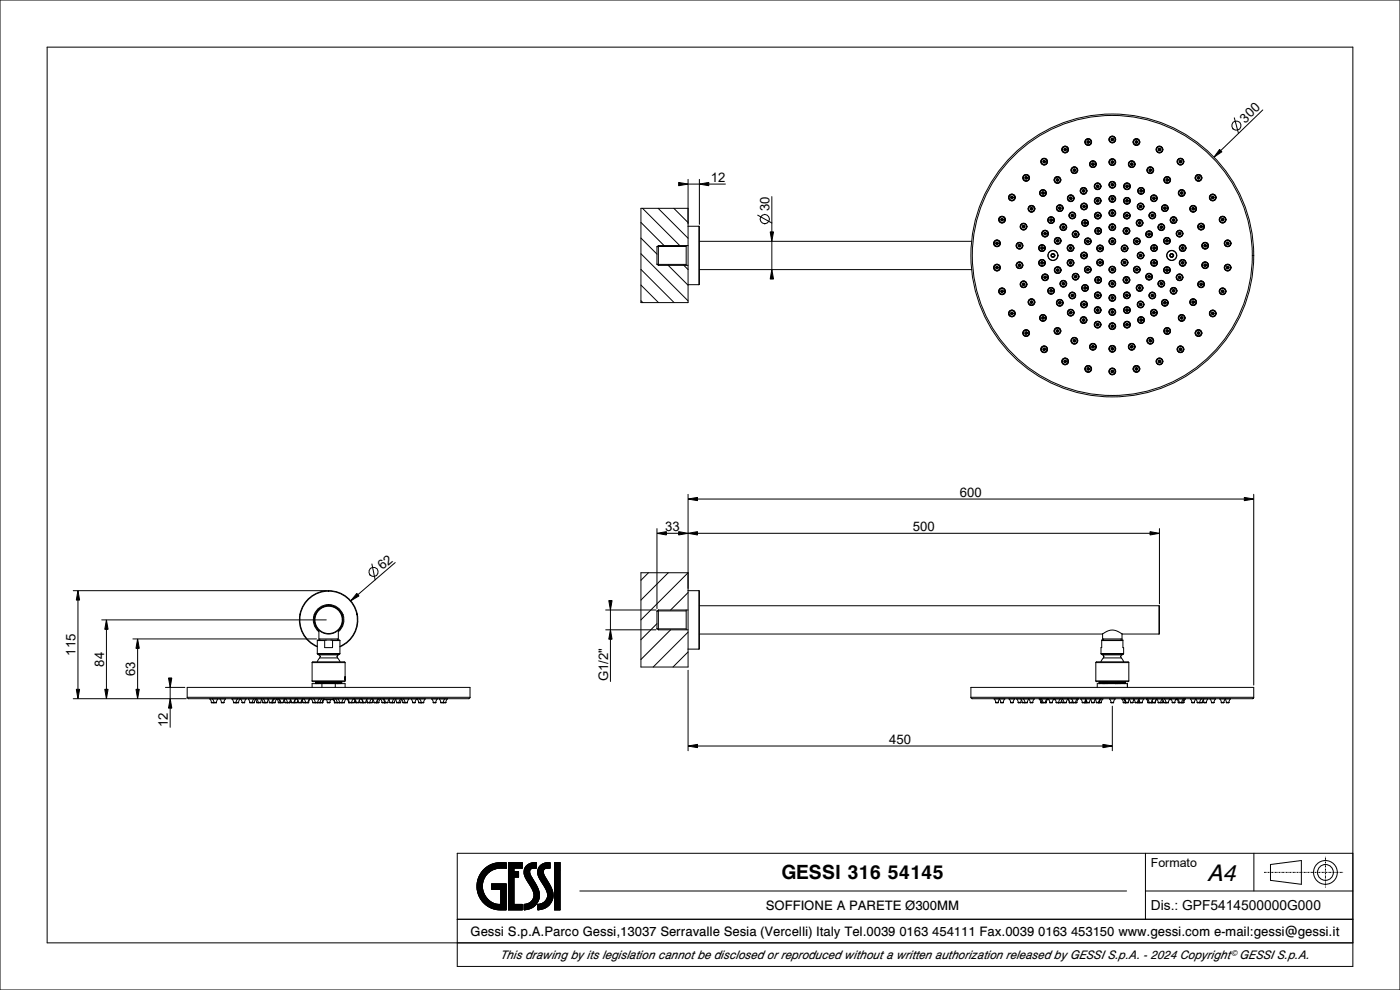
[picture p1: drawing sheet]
<svg xmlns="http://www.w3.org/2000/svg" width="297mm" height="210mm" viewBox="0 0 297 210" stroke-linecap="round" stroke-linejoin="round" font-family="sans-serif">
<defs><g id="words">
<text font-size="5" x="256.1" y="186.8">A4</text>
<text font-size="4.2" x="165.8" y="186.5">GESSI 316 54145</text>
<text font-size="2.9" x="244.1" y="193">Dis.: GPF5414500000G000</text>
<g font-size="2.8">
<text x="264.2" y="26.2" transform="rotate(-44 264.2 26.2)">300</text>
<text x="150.8" y="38.5">12</text>
<text x="163.2" y="44.8" transform="rotate(-90 163.2 44.8)">30</text>
<text x="203.6" y="105.4">600</text>
<text x="141.1" y="112.6">33</text>
<text x="193.6" y="112.6">500</text>
<text x="81.2" y="121" transform="rotate(-41 81.2 121)">62</text>
<text x="16" y="139.1" transform="rotate(-90 16 139.1)">115</text>
<text x="22.1" y="141.4" transform="rotate(-90 22.1 141.4)">84</text>
<text x="28.7" y="143.4" transform="rotate(-90 28.7 143.4)">63</text>
<text x="129" y="144.6" transform="rotate(-90 129 144.6)">G1/2&quot;</text>
<text x="35.6" y="154.3" transform="rotate(-90 35.6 154.3)">12</text>
<text x="188.6" y="157.7">450</text>
<text x="162.5" y="193">SOFFIONE A PARETE Ø300MM</text>
<text x="99.8" y="198.5">Gessi S.p.A.Parco Gessi,13037 Serravalle Sesia (Vercelli) Italy Tel.0039 0163 454111 Fax.0039 0163 453150 www.gessi.com e-mail:gessi@gessi.it</text>
</g>
<text font-size="2.6" x="244.1" y="183.9">Formato</text>
<text font-size="2.5" x="106.2" y="203.4">This drawing by its legislation cannot be disclosed or reproduced without a written authorization released by GESSI S.p.A. - 2024 Copyright© GESSI S.p.A.</text>
</g></defs>
<path d="M0 0h297v210h-297zM10 10h277v190h-277z" fill="none" stroke="#000" stroke-width=".21"/>
<!-- layer: 00_COMPONENTI -->
<g fill="none" stroke="#000" stroke-width=".21">
<path d="M139.4 56l.3 .3M139.7 52.1v4.2M139.7 52.1l-.3 .3M139.7 56.3h6.3M139.7 52.1h6.3M145.6 52.3h-6.2v3.8h6.2M145.6 52.1v4.2M148.3 48v12.4M148.3 48h-2.3v12.4h2.3M148.4 57.2h57.8M148.4 51.2h57.8M223.1 54.1v.2"/>
<path d="M223.1 54.4l.2 .1M223.3 53.9l-.2 .1M223.4 53.9l.2 .1M223.6 54.4l-.2 .1M223.7 54.1v.1M223.7 54.2v.1M248.3 54.1v.2M248.3 54.4l.2 .1M248.5 53.9l-.2 .1M248.6 53.9l.2 .1M248.8 54.4l-.2 .1M248.9 54.1v.1"/>
<path d="M248.9 54.2v.1M67.3 137.2a6.2 6.2 0 0 1-2.5-9.5 6.2 6.2 0 0 1 9.8 0 6.2 6.2 0 0 1-2.5 9.5M67.3 137.1a6.1 6.1 0 0 1-2.4-9.3 6.1 6.1 0 0 1 9.6 0 6.1 6.1 0 0 1-2.4 9.3M67.3 138.6l.1 .2M67.3 135.9h4.8M67.3 138.6h4.8M67.3 135.9h1.6M67.3 135.9v2.7M67.4 138.8h4.6M67.4 138.8l.3 .1M67.7 133.8a3.1 3.1 0 0 1-.2-4.5 3.1 3.1 0 0 1 4.4 0 3.1 3.1 0 0 1-.1 4.5M67.7 134a3.2 3.2 0 0 1-.4-4.7 3.2 3.2 0 0 1 4.8 0 3.2 3.2 0 0 1-.3 4.7"/>
<path d="M67.7 135.5h4.1M67.7 133.7v2.1M67.7 138.9a.4 .4 0 0 1 .1 .7M67.7 138.9h4M67.8 139.6l-.5 .8M67.8 139.6h3.8M67.9 135.5v.3M68.9 135.9v1.5h1.6v-1.5M69.2 135.8l-.3 .1M70.2 135.8l.3 .1M70.5 135.9h1.6M71.6 135.5v.3"/>
<path d="M71.6 139.6l.5 .8M71.7 138.9a.4 .4 0 0 0-.1 .7M71.8 133.7v2.1M72 138.8l-.3 .1M72.1 138.6l-.1 .2M72.1 135.9v2.7M139.4 133.3l.3 .3M139.7 129.4v4.2M139.7 129.4l-.3 .3M139.7 133.6h6.3M139.7 129.4h6.3M145.6 129.6h-6.2v3.8h6.2"/>
<path d="M145.6 129.4v4.2M148.3 125.3v12.4M148.3 125.3h-2.3v12.4h2.3M148.4 134.5h85.5M148.4 128.5h97.5M233.6 138.6l.1 .2M233.6 138.6h4.8M233.6 138.6l.1-2.8h4.5l.2 2.8M233.7 138.8h4.5M233.7 138.8l.2 .1M233.7 135.9h4.5M233.9 134.5h.1"/>
<path d="M233.9 134.5l1.1-.6 1-.3 1 .3 1.1 .6h7.8M233.9 135.5h4.1M233.9 134.5v1.3M233.9 138.9a.4 .4 0 0 1 .2 .7M233.9 138.9h4.1M234.1 139.6l-.6 .8M234.1 139.6h3.8M234.1 135.5v.3M237.8 135.5v.3M237.9 139.6l.5 .8M238 138.9a.4 .4 0 0 0-.1 .7M238 134.5v1.3"/>
<path d="M238.2 138.8l-.2 .1M238.4 138.6l-.2 .2M245.9 128.5v6M39.7 147.9l.3 .3h59.4l.3-.3M39.7 147.9h60M39.7 147.9v-2.1h60v2.1M44.5 148.2v.1M44.5 148.3l.3 .7M44.8 149l.6 .1M44.8 149h1.1M44.8 149h.1M45 148.2l.1 .1"/>
<path d="M45.1 148.3l.3 .7M45.4 149h.5M45.9 149h.1M46.3 148.2l-.4 .8M46.6 148.2v.1M46.6 148.3l.4 .7M47 149h.5M47 149h.1M47.5 149h.1M47.9 148.2l-.4 .8M49.2 148.2l.3 .8M49.5 149h1.1"/>
<path d="M49.5 149h.1M50.1 149.1h.1M50.1 149l-.1 .1M50.4 148.2l-.3 .8M50.6 149h.1M50.9 148.3l-.3 .7M51 148.2l-.1 .1M51 148.2l.3 .8M51.3 149h.6M51.3 149h.1M51.9 149h.1M52.2 148.3l-.3 .7"/>
<path d="M52.3 148.2l-.1 .1M52.6 148.2l.4 .8M53 149h1M53 149h.1M53.9 148.2l-.4 .9M54 149h.1M54.2 148.3l.2 .7M54.3 148.3l-.3 .7M54.3 148.2v.1M54.4 148.2v.1M54.4 149h.9M54.4 149h.1"/>
<path d="M54.4 148.3l.4 .8M55.3 149h.1M55.4 148.2l.3 .8M55.5 148.4l-.2 .6M55.7 149h1M55.7 149h.1M55.8 148.2l.1 .1M55.9 148.3l.3 .8M56.2 149.1h.1M56.7 149h.1M56.8 148.2v.1M56.8 148.3l.3 .7"/>
<path d="M56.9 148.4l-.2 .6M57.1 149h1.3M57.1 149h.1M57.8 149l.1 .1M57.9 149l-.1 .1M58 148.3l-.4 .8M58 148.2v.1M58.2 148.2l-.3 .8M58.4 149h.1M58.7 148.2v.1M58.7 148.3l-.3 .7M58.7 148.3l.3 .7"/>
<path d="M59 148.2l.5 .9M59 149h1.1M59 149h.1M59.2 148.2v.1M59.2 148.3l.4 .8M60.1 149h.1M60.3 148.4l.1 .6M60.4 149l.6 .1M60.4 149h1.1M60.4 149h.1M60.4 148.2l-.3 .8M60.6 148.2l.4 .9"/>
<path d="M61.5 148.2l.3 .8M61.5 149l-.1 .1M61.5 149h.1M61.5 149l-.5 .1M61.7 148.4l-.2 .6M61.8 149h.7M61.8 149h.1M62.5 149h.1M62.5 148.8v.2M62.5 149h.6M62.7 148.2l-.4 .9M62.8 148.2l-.3 .8"/>
<path d="M63 148.2l.3 .8M63.1 149h.1M63.2 148.5l-.1 .5M63.3 149h.7M63.3 149h.1M64 149h.1M64.1 148.5l.1 .5M64.2 148.2l-.4 .9M64.2 149h.6M64.2 149h1.3M64.2 149h.1M64.3 148.3l-.3 .7"/>
<path d="M64.3 148.2v.1M64.4 148.2l.4 .8M64.8 149h.1M64.8 149h.7M65.5 149h.1M65.7 148.2l-.4 .9M65.8 148.2l-.3 .8M66 148.2l.3 .8M66.2 140.6l.2-.2h6.7l.1 .2M66.2 144.4l.2 .2h6.7l.1-.2M66.2 145.8v-.8h7v.8M66.2 144.4h7"/>
<path d="M66.2 140.6h7M66.2 140.6v3.8M66.3 149h2.2M66.3 149h.1M66.5 148.2l.4 .8M66.9 149v.1M66.9 149.1h-.1M66.9 144.8h.1M66.9 145h.1M66.9 144.8h.2M67.1 144.6h.1M67.1 144.8v.1"/>
<path d="M67.1 144.6l-.2 .1M67.1 144.9l-.2 .1M67.4 149.1h.1M67.7 144.6h-.6M67.8 148.2l-.4 .9-1.1-.1M68.2 148.3l-.3 .8h-.5M68.3 148.2l-.1 .1M68.3 145v.8M68.4 149v.1M68.5 149l-.6 .1M68.5 149h.1M68.7 148.4h2.1"/>
<path d="M68.7 145h-1.7M68.7 145h.1M68.7 148.4l-.2 .6M68.7 148.4l-.3 .6M68.7 148.4h2M68.8 148.2l-.4 .8M69.2 148.4l.2 .6M69.4 149h.6M69.4 149h.1M70 149h.1M70.2 148.4l-.2 .6M70.6 148.2l.4 .8"/>
<path d="M70.7 148.4l.3 .6M70.7 148.4l.2 .6M70.9 149l.6 .1M70.9 149h2.2M70.9 149h.1M71 149l.1 .1M71.1 145v.8M71.1 148.2l.1 .1M71.2 148.3l.4 .8M71.6 149.1h.4M71.6 148.2l.4 .9 1.1-.1M72 149.1h.1"/>
<path d="M72.3 144.6l-5.4 .1M72.3 145h-.8M72.3 144.7l-5.2 .1M72.3 145h.1M72.3 144.8l-5.2 .1M72.3 144.8h.2M72.3 144.7v.1M72.5 144.9l-3.8 .1M72.5 144.6l-5.6 .2M72.5 144.6l-.2 .1M72.5 144.9l-.2 .1M72.5 144.8h.1"/>
<path d="M72.5 144.8l-5.6 .2M72.5 144.6h.1M72.5 144.8v.1M72.5 144.9h.1M72.6 149.1h.1M72.6 149l-.1 .1M72.9 148.2l-.3 .8M73.1 149h.1M73.2 143.9v.4M73.2 143.9v.4zM73.2 143.5v.4M73.2 143.5h.1"/>
<path d="M73.2 143.5v.4zM73.2 144.3h.1M73.2 140.6v2.9M73.2 144.3v.1M73.5 148.2l-.4 .8M73.6 148.2l.3 .8M73.7 148.2l.4 .9M73.9 149h.7M73.9 149h1.3M73.9 149h.1M74.6 149h.1M74.6 149h.6"/>
<path d="M75 148.2l-.4 .8M75.1 148.2v.1M75.1 148.3l.3 .7M75.2 149h.1M75.2 148.2l.4 .9M75.3 148.5l-.1 .5M75.4 149h.7M75.4 149h.1M76.1 149h.1M76.2 148.5l.1 .5M76.3 149h.6M76.3 149h.1"/>
<path d="M76.5 148.2l-.4 .8M76.6 148.2l.3 .8M76.7 148.2v.1M76.7 148.3l.4 .8M76.9 149h.1M76.9 148.8v.2M76.9 149h.7M77.6 149h.1M77.7 148.5l.2 .5zM77.9 149l.1 .1M77.9 149h1.1M77.9 149h.1"/>
<path d="M77.9 148.2l-.3 .8M78.8 148.3l-.3 .8h-.5M78.8 148.2v.1M79 148.2l.3 .8M79 149l-.5 .1M79 149h.1M79.2 148.4l-.2 .6M79.3 149h1.1M79.3 149h.1M80.2 148.2l-.4 .9M80.4 149h.1M80.4 148.2l-.4 .9"/>
<path d="M80.7 148.3l-.3 .7M80.7 148.3l.3 .7M80.7 148.2v.1M81 149h1.3M81 149h.1M81.2 148.2l.4 .8M81.4 148.2l.4 .9M81.6 149v.1M81.6 149l-.1 .1M82.3 149h.1M82.5 148.4l.2 .6M82.6 148.3l-.3 .7"/>
<path d="M82.6 148.2v.1M82.7 149h1M82.7 149h.1M83.2 149.1h.1M83.6 148.3l-.4 .8M83.6 148.2v.1M83.7 149h.1M83.9 148.4l.2 .6M84 148.2l-.3 .8M84.1 149h.9M84.1 149h.1M85 149h.1"/>
<path d="M85 148.2l-.4 .9M85.1 148.2v.1M85.1 148.3l.4 .7M85.2 148.3l-.2 .7M85.5 149h.9M85.5 149h.1M85.5 148.2l.5 .9M86.4 149h.1M86.8 148.2l-.4 .8M87.2 148.2v.1M87.2 148.3l.3 .7M87.5 149h.6"/>
<path d="M87.5 149h.1M88.1 149h.1M88.4 148.3l-.3 .7M88.4 148.2v.1M88.4 148.2l.1 .1M88.5 148.3l.3 .7M88.8 149h1.1M88.8 149h.1M89 148.2v.1M89 148.3l.4 .8M89.3 149.1h.1M89.9 149h.1"/>
<path d="M90.2 148.2l-.3 .8M91.6 148.2l.3 .8M91.9 149h.6M91.9 149h.1M92.5 149h.1M92.8 148.2l-.3 .8M93.1 148.2l.4 .8M93.5 149h.5M93.5 149h1.1M93.5 149h.1M94.4 148.2l-.4 .8M94.6 149l-.6 .1"/>
<path d="M94.6 149h.1M94.9 148.3l-.3 .7M94.9 148.2v.1M206 147.9l.3 .3h59.4l.3-.3M206 147.9h60M206 147.9v-2.1h60v2.1M210.9 148.2l.3 .8M211.2 149h.6M211.2 149h.1M211.8 149h.1M211.9 148.2l.4 .8M212 148.3l-.2 .7"/>
<path d="M212.3 149h.5M212.3 149h.1M212.8 149h.1M213.2 148.2l-.4 .8M214 148.2l.1 .1M214.1 148.3l.3 .7M214.4 149h.5M214.4 149h.1M214.9 149h.1M215.3 148.2l-.4 .8M215.6 148.2l.4 .8M216 149h.6"/>
<path d="M216 149h.1M216.5 148.2l.4 .8M216.6 149h.1M216.7 148.5l-.1 .5M216.9 149h.5M216.9 149h1.1M216.9 149h.1M217.1 148.2v.1M217.1 148.3l.3 .7M217.4 149h.6M218 149h.1M218.3 148.3l.2 .7"/>
<path d="M218.3 148.2l-.3 .8M218.5 149h.6M218.5 149h.1M219.1 149h.1M219.5 148.2l-.4 .8M220.4 148.2l.4 .8M220.6 148.2l.4 .9M220.8 149h1.2M220.8 149h.1M220.9 148.2v.1M220.9 148.3l.4 .8M222 149h.1"/>
<path d="M222.1 148.2l-.4 .9M222.3 148.4h.2M222.3 148.3v.1M222.3 148.3l-.3 .7M222.3 148.2v.1M222.3 148.2l.4 .8M222.7 149h.6M222.7 149h.1M223.3 149h.1M223.4 148.4h.5M223.5 148.4h.3M223.6 148.3l-.3 .7"/>
<path d="M223.6 148.2v.1M223.7 148.2l.4 .8M224.1 149h1M224.1 149h.1M225 148.2l-.4 .9M225.1 149h.1M225.2 148.6l.1 .4M225.3 149h.9M225.3 149h.1M225.3 148.2l.1 .1M225.4 148.3l.3 .8M225.4 148.3l-.3 .7"/>
<path d="M226.2 149h.1M226.5 148.3l.3 .7M226.6 148.3l.3 .8M226.6 148.3l-.4 .7M226.6 148.2v.1M226.8 149h1.7M226.8 149h.1M227.3 148.2l.4 .9M227.5 148.6l-.1 .5M228.5 149h.1M228.5 148.3l-.4 .8M228.6 148.2l-.1 .1"/>
<path d="M228.8 148.3l-.3 .7M228.8 148.2v.1M229.2 148.2l.4 .8M229.6 149h1.5M229.6 149h.1M230.2 148.2l.4 .9M230.4 148.4l-.3 .7M230.4 148.4l-.2 .7M230.5 148.9l.1 .2 .5-.1M230.5 148.7l-.1 .4-.8-.1M231.1 149h.1M231.3 148.3l.3 .7"/>
<path d="M231.5 148.2l-.4 .8M231.6 149h.5M231.6 149h.1M232.1 149h.1M232.3 148.3l.3 .7M232.5 144.4l.1 .2h6.7l.2-.2M232.5 140.6l.1-.2h6.7l.2 .2M232.5 144.4h7M232.5 140.6h7M232.5 140.6v3.8M232.5 148.2l-.4 .8M232.6 149h1"/>
<path d="M232.6 149h.1M232.8 145.8v-.8h6.4v.8M233.1 149h.1M233.2 144.8h.1M233.2 144.8l.2 .1M233.3 144.6h.1M233.4 144.9h.1M233.4 144.9v.1M233.4 144.7l-.2 .1M233.4 144.6v.1M233.4 145h-.2M233.4 144.7h.1"/>
<path d="M233.4 145h.1M233.4 148.3l-.3 .7M233.5 148.3l-.4 .7M233.5 148.2l-.1 .1M233.5 148.3l-.3 .7M233.5 148.2v.1M233.6 148.2l-.4 .9M233.6 149h.1M234 148.3l-.4 .7M234 148.2v.1M235 144.6h-1.6M235.3 148.2l.4 .8"/>
<path d="M235.7 149h.5M235.7 149h.1M236 144.8h-2.8M236 144.7l-2.8 .1M236.2 149h.1M236.6 148.3l-.4 .7M236.6 148.2v.1M237.6 144.6l-4.2 .1M237.9 148.2l.4 .8M238.3 149h1.1M238.3 149h.1M238.3 148.2l.1 .1"/>
<path d="M238.4 148.3l.4 .8M238.4 148.2v.1M238.5 148.2l.4 .9M238.5 145h.1M238.5 145h-1.9M238.6 144.8l-5.2 .1M238.6 144.8h.1M238.6 144.8l-5.2 .2M238.6 144.8l.1 .1M238.7 144.6h.1M238.7 145h-.2M238.7 144.9h.1"/>
<path d="M238.7 145h-.1M238.7 144.7l-2.7 .1M238.7 144.7l-.1 .1M238.7 145h.1M238.7 144.9l-4.8 .1M238.7 144.6l-2.7 .1M238.7 144.7h.1M238.7 144.6v.1M238.7 144.9v.1M239.4 149h.1M239.5 148.2l.3 .8M239.5 140.6v3.8"/>
<path d="M239.6 148.3l-.2 .7M239.8 149h.6M239.8 149h.1M240.4 149h.1M240.5 148.2v.1M240.5 148.3l.3 .7M240.6 148.3l-.2 .7M240.8 149h1.5M240.8 149h.1M241.4 148.7l.1 .4 .8-.1M241.5 148.9l-.1 .2-.6-.1M241.5 148.4l.3 .7"/>
<path d="M241.6 148.4l.3 .7M241.7 148.2l-.4 .9M242.3 149h.1M242.7 148.3l-.4 .7M242.7 148.2v.1M243.1 148.2l.4 .8M243.4 148.2l.4 .9M243.5 149l1.5 .1M243.5 149h1.6M243.5 149h.1M244.4 148.6l.2 .5M244.7 148.2l-.5 .9"/>
<path d="M245.1 149l-.1 .1M245.1 149h.1M245.3 148.2l.1 .1M245.4 148.3l.3 .7M245.4 148.3l-.4 .8M245.4 148.3l-.3 .7M245.7 149h.9M245.7 149h.1M246.5 148.3l.3 .7M246.6 148.2l-.4 .9M246.6 149h.1M246.7 148.6l-.1 .4"/>
<path d="M246.8 149h1.1M246.8 149h.1M247 148.2v.1M247 148.3l.4 .8M247.4 149.1h-.1M247.9 149h.1M248.1 148.4h.4M248.1 148.4h.3M248.2 148.2l-.3 .8M248.3 148.2l.4 .8M248.7 149h.5M248.7 149h.1"/>
<path d="M249.2 149l.4-.8 .4 .8M249.2 149h.1M249.5 148.4h.1M249.6 148.4h-.2M249.6 148.3v.1M249.8 148.2l.4 .9M250 149h1.2M250 149h.1M251.1 148.2l-.5 .9M251.2 149h.1M251.3 148.2l-.4 .9M251.5 148.3l-.3 .7"/>
<path d="M251.5 148.2v.1M252.5 148.2v.1M252.5 148.3l.3 .7M252.8 149h.6M252.8 149h.1M253.4 149h.1M253.6 148.2l.4 .8M253.7 148.3l-.3 .7M254 149h.5M254 149h1.1M254 149h.1M254.5 149h.6"/>
<path d="M254.9 148.2l-.4 .8M255.1 149h.1M255.2 148.5l.2 .5M255.4 149v.1M255.4 149h.5M255.4 149h.1M255.4 148.3l-.3 .7M255.4 148.2v.1M255.9 149l-.5 .1M255.9 149h.1M256.3 148.2l-.4 .8M256.6 148.2l.4 .8"/>
<path d="M257 149h.5M257 149h.1M257.5 149h.1M257.9 148.2l-.4 .8M258.7 148.2l.4 .8M259.1 149h.5M259.1 149h.1M259.6 149h.1M259.9 148.3l.3 .7M260 148.3l-.4 .7M260 148.2v.1M260.2 149h.5"/>
<path d="M260.2 149h.1M260.7 149h.1M261.1 148.2l-.4 .8"/>
<circle cx="217.7" cy="37.7" r=".72"/>
<circle cx="217.7" cy="37.7" r=".68"/>
<circle cx="217.7" cy="37.7" r=".6"/>
<circle cx="217.7" cy="37.7" r=".28"/>
<circle cx="217.7" cy="37.7" r=".1"/>
<circle cx="217.7" cy="37.7" r=".22"/>
<circle cx="221.5" cy="34.3" r=".72"/>
<circle cx="221.5" cy="34.3" r=".68"/>
<circle cx="221.5" cy="34.3" r=".66"/>
<circle cx="221.5" cy="34.3" r=".6"/>
<circle cx="221.5" cy="34.3" r=".28"/>
<circle cx="221.5" cy="34.3" r=".1"/>
<circle cx="221.5" cy="34.3" r=".22"/>
<circle cx="224.3" cy="38.2" r=".72"/>
<circle cx="224.3" cy="38.2" r=".68"/>
<circle cx="224.3" cy="38.2" r=".66"/>
<circle cx="224.3" cy="38.2" r=".6"/>
<circle cx="224.3" cy="38.2" r=".28"/>
<circle cx="224.3" cy="38.2" r=".1"/>
<circle cx="224.3" cy="38.2" r=".22"/>
<circle cx="226" cy="31.7" r=".72"/>
<circle cx="226" cy="31.7" r=".68"/>
<circle cx="226" cy="31.7" r=".6"/>
<circle cx="226" cy="31.7" r=".28"/>
<circle cx="226" cy="31.7" r=".1"/>
<circle cx="226" cy="31.7" r=".22"/>
<circle cx="227.9" cy="36.1" r=".72"/>
<circle cx="227.9" cy="36.1" r=".68"/>
<circle cx="227.9" cy="36.1" r=".6"/>
<circle cx="227.9" cy="36.1" r=".28"/>
<circle cx="227.9" cy="36.1" r=".1"/>
<circle cx="227.9" cy="36.1" r=".22"/>
<circle cx="230.9" cy="30.1" r=".21"/>
<circle cx="230.9" cy="30.1" r=".72"/>
<circle cx="230.9" cy="30.1" r=".68"/>
<circle cx="230.9" cy="30.1" r=".66"/>
<circle cx="230.9" cy="30.1" r=".6"/>
<circle cx="230.9" cy="30.1" r=".28"/>
<circle cx="230.9" cy="30.1" r=".1"/>
<circle cx="231.9" cy="34.8" r=".21"/>
<circle cx="231.9" cy="34.8" r=".72"/>
<circle cx="231.9" cy="34.8" r=".68"/>
<circle cx="231.9" cy="34.8" r=".66"/>
<circle cx="231.9" cy="34.8" r=".6"/>
<circle cx="231.9" cy="34.8" r=".28"/>
<circle cx="231.9" cy="34.8" r=".1"/>
<circle cx="232.9" cy="39.5" r=".21"/>
<circle cx="232.9" cy="39.5" r=".72"/>
<circle cx="232.9" cy="39.5" r=".68"/>
<circle cx="232.9" cy="39.5" r=".6"/>
<circle cx="232.9" cy="39.5" r=".28"/>
<circle cx="232.9" cy="39.5" r=".1"/>
<circle cx="236" cy="29.6" r=".72"/>
<circle cx="236" cy="34.4" r=".72"/>
<circle cx="236" cy="39.2" r=".72"/>
<circle cx="236" cy="29.6" r=".68"/>
<circle cx="236" cy="39.2" r=".68"/>
<circle cx="236" cy="34.4" r=".68"/>
<circle cx="236" cy="39.2" r=".66"/>
<circle cx="236" cy="34.4" r=".66"/>
<circle cx="236" cy="29.6" r=".66"/>
<circle cx="236" cy="34.4" r=".6"/>
<circle cx="236" cy="39.2" r=".6"/>
<circle cx="236" cy="29.6" r=".6"/>
<circle cx="236" cy="29.6" r=".28"/>
<circle cx="236" cy="39.2" r=".28"/>
<circle cx="236" cy="34.4" r=".28"/>
<circle cx="236" cy="29.6" r=".1"/>
<circle cx="236" cy="34.4" r=".1"/>
<circle cx="236" cy="39.2" r=".1"/>
<circle cx="236" cy="34.4" r=".21"/>
<circle cx="236" cy="29.6" r=".21"/>
<circle cx="236" cy="39.2" r=".21"/>
<circle cx="239.1" cy="39.5" r=".72"/>
<circle cx="239.1" cy="39.5" r=".68"/>
<circle cx="239.1" cy="39.5" r=".66"/>
<circle cx="239.1" cy="39.5" r=".6"/>
<circle cx="239.1" cy="39.5" r=".28"/>
<circle cx="239.1" cy="39.5" r=".1"/>
<circle cx="239.1" cy="39.5" r=".21"/>
<circle cx="240.1" cy="34.8" r=".72"/>
<circle cx="240.1" cy="34.8" r=".68"/>
<circle cx="240.1" cy="34.8" r=".66"/>
<circle cx="240.1" cy="34.8" r=".6"/>
<circle cx="240.1" cy="34.8" r=".28"/>
<circle cx="240.1" cy="34.8" r=".1"/>
<circle cx="240.1" cy="34.8" r=".21"/>
<circle cx="241.1" cy="30.1" r=".66"/>
<circle cx="241.1" cy="30.1" r=".72"/>
<circle cx="241.1" cy="30.1" r=".68"/>
<circle cx="241.1" cy="30.1" r=".6"/>
<circle cx="241.1" cy="30.1" r=".28"/>
<circle cx="241.1" cy="30.1" r=".1"/>
<circle cx="241.1" cy="30.1" r=".21"/>
<circle cx="244" cy="36.1" r=".22"/>
<circle cx="244" cy="36.1" r=".72"/>
<circle cx="244" cy="36.1" r=".68"/>
<circle cx="244" cy="36.1" r=".66"/>
<circle cx="244" cy="36.1" r=".6"/>
<circle cx="244" cy="36.1" r=".1"/>
<circle cx="244" cy="36.1" r=".28"/>
<circle cx="246" cy="31.7" r=".22"/>
<circle cx="246" cy="31.7" r=".72"/>
<circle cx="246" cy="31.7" r=".68"/>
<circle cx="246" cy="31.7" r=".66"/>
<circle cx="246" cy="31.7" r=".6"/>
<circle cx="246" cy="31.7" r=".1"/>
<circle cx="246" cy="31.7" r=".28"/>
<circle cx="247.6" cy="38.2" r=".22"/>
<circle cx="247.6" cy="38.2" r=".1"/>
<circle cx="247.6" cy="38.2" r=".66"/>
<circle cx="247.6" cy="38.2" r=".6"/>
<circle cx="247.6" cy="38.2" r=".72"/>
<circle cx="247.6" cy="38.2" r=".68"/>
<circle cx="247.6" cy="38.2" r=".28"/>
<circle cx="250.4" cy="34.3" r=".22"/>
<circle cx="250.4" cy="34.3" r=".1"/>
<circle cx="250.4" cy="34.3" r=".72"/>
<circle cx="250.4" cy="34.3" r=".68"/>
<circle cx="250.4" cy="34.3" r=".66"/>
<circle cx="250.4" cy="34.3" r=".6"/>
<circle cx="250.4" cy="34.3" r=".28"/>
<circle cx="254.3" cy="37.7" r=".22"/>
<circle cx="254.3" cy="37.7" r=".1"/>
<circle cx="254.3" cy="37.7" r=".72"/>
<circle cx="254.3" cy="37.7" r=".68"/>
<circle cx="254.3" cy="37.7" r=".66"/>
<circle cx="254.3" cy="37.7" r=".6"/>
<circle cx="254.3" cy="37.7" r=".28"/>
<circle cx="211.5" cy="56.8" r=".21"/>
<circle cx="211.5" cy="56.8" r=".72"/>
<circle cx="211.5" cy="51.6" r=".72"/>
<circle cx="211.5" cy="51.6" r=".68"/>
<circle cx="211.5" cy="56.8" r=".68"/>
<circle cx="211.5" cy="56.8" r=".66"/>
<circle cx="211.5" cy="51.6" r=".66"/>
<circle cx="211.5" cy="51.6" r=".6"/>
<circle cx="211.5" cy="56.8" r=".6"/>
<circle cx="211.5" cy="56.8" r=".28"/>
<circle cx="211.5" cy="51.6" r=".28"/>
<circle cx="211.5" cy="56.8" r=".1"/>
<circle cx="211.5" cy="51.6" r=".1"/>
<circle cx="211.5" cy="51.6" r=".21"/>
<circle cx="212.6" cy="46.6" r=".72"/>
<circle cx="212.6" cy="46.6" r=".68"/>
<circle cx="212.6" cy="46.6" r=".66"/>
<circle cx="212.6" cy="46.6" r=".6"/>
<circle cx="212.6" cy="46.6" r=".28"/>
<circle cx="212.6" cy="46.6" r=".1"/>
<circle cx="212.6" cy="46.6" r=".22"/>
<circle cx="214.7" cy="41.9" r=".72"/>
<circle cx="214.7" cy="41.9" r=".68"/>
<circle cx="214.7" cy="41.9" r=".6"/>
<circle cx="214.7" cy="41.9" r=".28"/>
<circle cx="214.7" cy="41.9" r=".1"/>
<circle cx="214.7" cy="41.9" r=".22"/>
<circle cx="216.3" cy="56.3" r=".21"/>
<circle cx="216.3" cy="56.3" r=".72"/>
<circle cx="216.3" cy="52.1" r=".72"/>
<circle cx="216.3" cy="52.1" r=".68"/>
<circle cx="216.3" cy="56.3" r=".68"/>
<circle cx="216.3" cy="52.1" r=".66"/>
<circle cx="216.3" cy="56.3" r=".66"/>
<circle cx="216.3" cy="52.1" r=".6"/>
<circle cx="216.3" cy="56.3" r=".6"/>
<circle cx="216.3" cy="52.1" r=".28"/>
<circle cx="216.3" cy="56.3" r=".28"/>
<circle cx="216.3" cy="56.3" r=".1"/>
<circle cx="216.3" cy="52.1" r=".1"/>
<circle cx="216.3" cy="52.1" r=".21"/>
<circle cx="217.1" cy="48.1" r=".66"/>
<circle cx="217.1" cy="48.1" r=".72"/>
<circle cx="217.1" cy="48.1" r=".68"/>
<circle cx="217.1" cy="48.1" r=".6"/>
<circle cx="217.1" cy="48.1" r=".28"/>
<circle cx="217.1" cy="48.1" r=".1"/>
<circle cx="217.1" cy="48.1" r=".22"/>
<circle cx="218.8" cy="44.3" r=".66"/>
<circle cx="218.8" cy="44.3" r=".72"/>
<circle cx="218.8" cy="44.3" r=".68"/>
<circle cx="218.8" cy="44.3" r=".6"/>
<circle cx="218.8" cy="44.3" r=".28"/>
<circle cx="218.8" cy="44.3" r=".1"/>
<circle cx="218.8" cy="44.3" r=".22"/>
<circle cx="221.1" cy="55.8" r=".21"/>
<circle cx="221.1" cy="55.8" r=".66"/>
<circle cx="221.1" cy="52.6" r=".66"/>
<circle cx="221.1" cy="52.6" r=".72"/>
<circle cx="221.1" cy="55.8" r=".72"/>
<circle cx="221.1" cy="55.8" r=".68"/>
<circle cx="221.1" cy="52.6" r=".68"/>
<circle cx="221.1" cy="55.8" r=".6"/>
<circle cx="221.1" cy="52.6" r=".6"/>
<circle cx="221.1" cy="55.8" r=".28"/>
<circle cx="221.1" cy="52.6" r=".28"/>
<circle cx="221.1" cy="55.8" r=".1"/>
<circle cx="221.1" cy="52.6" r=".1"/>
<circle cx="221.1" cy="52.6" r=".21"/>
<circle cx="221.3" cy="40.9" r=".66"/>
<circle cx="221.3" cy="40.9" r=".72"/>
<circle cx="221.3" cy="40.9" r=".68"/>
<circle cx="221.3" cy="40.9" r=".6"/>
<circle cx="221.3" cy="40.9" r=".28"/>
<circle cx="221.3" cy="40.9" r=".1"/>
<circle cx="221.3" cy="40.9" r=".22"/>
<circle cx="221.7" cy="58.8" r=".6"/>
<circle cx="221.7" cy="49.6" r=".66"/>
<circle cx="221.7" cy="58.8" r=".66"/>
<circle cx="221.7" cy="49.6" r=".6"/>
<circle cx="221.7" cy="49.6" r=".72"/>
<circle cx="221.7" cy="58.8" r=".72"/>
<circle cx="221.7" cy="58.8" r=".68"/>
<circle cx="221.7" cy="49.6" r=".68"/>
<circle cx="221.7" cy="49.6" r=".28"/>
<circle cx="221.7" cy="58.8" r=".28"/>
<circle cx="221.7" cy="49.6" r=".1"/>
<circle cx="221.7" cy="58.8" r=".1"/>
<circle cx="221.7" cy="49.6" r=".22"/>
<circle cx="221.7" cy="58.8" r=".22"/>
<circle cx="223" cy="46.7" r=".72"/>
<circle cx="223" cy="46.7" r=".68"/>
<circle cx="223" cy="46.7" r=".66"/>
<circle cx="223" cy="46.7" r=".6"/>
<circle cx="223" cy="46.7" r=".28"/>
<circle cx="223" cy="46.7" r=".1"/>
<circle cx="223" cy="46.7" r=".22"/>
<circle cx="223.4" cy="54.2" r="1.08"/>
<circle cx="223.4" cy="54.2" r="1.02"/>
<circle cx="223.4" cy="54.2" r=".38"/>
<circle cx="223.4" cy="54.2" r=".42"/>
<circle cx="223.4" cy="54.2" r=".31"/>
<circle cx="224.4" cy="51.1" r=".72"/>
<circle cx="224.4" cy="57.3" r=".72"/>
<circle cx="224.4" cy="57.3" r=".68"/>
<circle cx="224.4" cy="51.1" r=".68"/>
<circle cx="224.4" cy="57.3" r=".66"/>
<circle cx="224.4" cy="51.1" r=".66"/>
<circle cx="224.4" cy="57.3" r=".6"/>
<circle cx="224.4" cy="51.1" r=".6"/>
<circle cx="224.4" cy="57.3" r=".28"/>
<circle cx="224.4" cy="51.1" r=".28"/>
<circle cx="224.4" cy="57.3" r=".1"/>
<circle cx="224.4" cy="51.1" r=".1"/>
<circle cx="224.4" cy="57.3" r=".22"/>
<circle cx="224.4" cy="51.1" r=".21"/>
<circle cx="224.8" cy="44.2" r=".72"/>
<circle cx="224.8" cy="44.2" r=".66"/>
<circle cx="224.8" cy="44.2" r=".68"/>
<circle cx="224.8" cy="44.2" r=".6"/>
<circle cx="224.8" cy="44.2" r=".28"/>
<circle cx="224.8" cy="44.2" r=".1"/>
<circle cx="224.8" cy="44.2" r=".22"/>
<circle cx="225.6" cy="48.2" r=".72"/>
<circle cx="225.6" cy="48.2" r=".68"/>
<circle cx="225.6" cy="48.2" r=".66"/>
<circle cx="225.6" cy="48.2" r=".6"/>
<circle cx="225.6" cy="48.2" r=".28"/>
<circle cx="225.6" cy="48.2" r=".1"/>
<circle cx="225.6" cy="48.2" r=".22"/>
<circle cx="227.1" cy="55.8" r=".21"/>
<circle cx="227.1" cy="55.8" r=".6"/>
<circle cx="227.1" cy="52.6" r=".66"/>
<circle cx="227.1" cy="55.8" r=".66"/>
<circle cx="227.1" cy="52.6" r=".6"/>
<circle cx="227.1" cy="52.6" r=".72"/>
<circle cx="227.1" cy="55.8" r=".72"/>
<circle cx="227.1" cy="55.8" r=".68"/>
<circle cx="227.1" cy="52.6" r=".68"/>
<circle cx="227.1" cy="52.6" r=".28"/>
<circle cx="227.1" cy="55.8" r=".28"/>
<circle cx="227.1" cy="52.6" r=".1"/>
<circle cx="227.1" cy="55.8" r=".1"/>
<circle cx="227.1" cy="52.6" r=".21"/>
<circle cx="227.2" cy="42.1" r=".66"/>
<circle cx="227.2" cy="42.1" r=".72"/>
<circle cx="227.2" cy="42.1" r=".68"/>
<circle cx="227.2" cy="42.1" r=".6"/>
<circle cx="227.2" cy="42.1" r=".28"/>
<circle cx="227.2" cy="42.1" r=".1"/>
<circle cx="227.2" cy="42.1" r=".22"/>
<circle cx="227.5" cy="45.7" r=".68"/>
<circle cx="227.5" cy="45.7" r=".66"/>
<circle cx="227.5" cy="45.7" r=".6"/>
<circle cx="227.5" cy="45.7" r=".72"/>
<circle cx="227.5" cy="45.7" r=".28"/>
<circle cx="227.5" cy="45.7" r=".1"/>
<circle cx="227.5" cy="45.7" r=".22"/>
<circle cx="228.2" cy="58.7" r=".72"/>
<circle cx="228.2" cy="49.7" r=".72"/>
<circle cx="228.2" cy="58.7" r=".68"/>
<circle cx="228.2" cy="49.7" r=".68"/>
<circle cx="228.2" cy="58.7" r=".66"/>
<circle cx="228.2" cy="49.7" r=".66"/>
<circle cx="228.2" cy="58.7" r=".6"/>
<circle cx="228.2" cy="49.7" r=".6"/>
<circle cx="228.2" cy="58.7" r=".28"/>
<circle cx="228.2" cy="49.7" r=".28"/>
<circle cx="228.2" cy="58.7" r=".1"/>
<circle cx="228.2" cy="49.7" r=".1"/>
<circle cx="228.2" cy="58.7" r=".22"/>
<circle cx="228.2" cy="49.7" r=".22"/>
<circle cx="229.9" cy="40.5" r=".72"/>
<circle cx="229.9" cy="40.5" r=".68"/>
<circle cx="229.9" cy="40.5" r=".66"/>
<circle cx="229.9" cy="40.5" r=".6"/>
<circle cx="229.9" cy="40.5" r=".28"/>
<circle cx="229.9" cy="40.5" r=".1"/>
<circle cx="229.9" cy="40.5" r=".22"/>
<circle cx="230" cy="54.2" r=".21"/>
<circle cx="230" cy="54.2" r=".72"/>
<circle cx="230" cy="43.8" r=".72"/>
<circle cx="230" cy="43.8" r=".68"/>
<circle cx="230" cy="54.2" r=".68"/>
<circle cx="230" cy="54.2" r=".66"/>
<circle cx="230" cy="43.8" r=".66"/>
<circle cx="230" cy="43.8" r=".6"/>
<circle cx="230" cy="54.2" r=".6"/>
<circle cx="230" cy="54.2" r=".28"/>
<circle cx="230" cy="43.8" r=".28"/>
<circle cx="230" cy="43.8" r=".1"/>
<circle cx="230" cy="43.8" r=".22"/>
<circle cx="230" cy="54.2" r=".1"/>
<circle cx="230.2" cy="47.3" r=".72"/>
<circle cx="230.2" cy="47.3" r=".68"/>
<circle cx="230.2" cy="47.3" r=".66"/>
<circle cx="230.2" cy="47.3" r=".6"/>
<circle cx="230.2" cy="47.3" r=".28"/>
<circle cx="230.2" cy="47.3" r=".1"/>
<circle cx="230.2" cy="47.3" r=".22"/>
<circle cx="230.8" cy="51.2" r=".72"/>
<circle cx="230.8" cy="57.2" r=".72"/>
<circle cx="230.8" cy="51.2" r=".68"/>
<circle cx="230.8" cy="57.2" r=".68"/>
<circle cx="230.8" cy="57.2" r=".66"/>
<circle cx="230.8" cy="51.2" r=".66"/>
<circle cx="230.8" cy="51.2" r=".6"/>
<circle cx="230.8" cy="57.2" r=".6"/>
<circle cx="230.8" cy="57.2" r=".28"/>
<circle cx="230.8" cy="51.2" r=".28"/>
<circle cx="230.8" cy="57.2" r=".1"/>
<circle cx="230.8" cy="51.2" r=".1"/>
<circle cx="230.8" cy="51.2" r=".22"/>
<circle cx="230.8" cy="57.2" r=".22"/>
<circle cx="232.9" cy="42.6" r=".66"/>
<circle cx="232.9" cy="42.6" r=".6"/>
<circle cx="232.9" cy="42.6" r=".72"/>
<circle cx="232.9" cy="42.6" r=".68"/>
<circle cx="232.9" cy="42.6" r=".28"/>
<circle cx="232.9" cy="42.6" r=".1"/>
<circle cx="232.9" cy="42.6" r=".22"/>
<circle cx="232.9" cy="45.7" r=".66"/>
<circle cx="232.9" cy="45.7" r=".6"/>
<circle cx="232.9" cy="45.7" r=".72"/>
<circle cx="232.9" cy="45.7" r=".68"/>
<circle cx="232.9" cy="45.7" r=".28"/>
<circle cx="232.9" cy="45.7" r=".1"/>
<circle cx="232.9" cy="45.7" r=".22"/>
<circle cx="233" cy="49" r=".68"/>
<circle cx="233" cy="59.4" r=".68"/>
<circle cx="233" cy="49" r=".6"/>
<circle cx="233" cy="49" r=".66"/>
<circle cx="233" cy="59.4" r=".66"/>
<circle cx="233" cy="59.4" r=".6"/>
<circle cx="233" cy="59.4" r=".72"/>
<circle cx="233" cy="49" r=".72"/>
<circle cx="233" cy="49" r=".28"/>
<circle cx="233" cy="59.4" r=".28"/>
<circle cx="233" cy="59.4" r=".1"/>
<circle cx="233" cy="49" r=".1"/>
<circle cx="233" cy="59.4" r=".22"/>
<circle cx="233" cy="49" r=".22"/>
<circle cx="233.4" cy="55.7" r=".72"/>
<circle cx="233.4" cy="52.7" r=".72"/>
<circle cx="233.4" cy="52.7" r=".68"/>
<circle cx="233.4" cy="55.7" r=".68"/>
<circle cx="233.4" cy="55.7" r=".66"/>
<circle cx="233.4" cy="52.7" r=".66"/>
<circle cx="233.4" cy="55.7" r=".6"/>
<circle cx="233.4" cy="52.7" r=".6"/>
<circle cx="233.4" cy="55.7" r=".28"/>
<circle cx="233.4" cy="52.7" r=".28"/>
<circle cx="233.4" cy="55.7" r=".1"/>
<circle cx="233.4" cy="52.7" r=".1"/>
<circle cx="233.4" cy="55.7" r=".22"/>
<circle cx="233.4" cy="52.7" r=".22"/>
<circle cx="236" cy="54.2" r="30"/>
<circle cx="236" cy="54.2" r="29.7"/>
<circle cx="236" cy="57.2" r=".72"/>
<circle cx="236" cy="48.2" r=".72"/>
<circle cx="236" cy="45.2" r=".72"/>
<circle cx="236" cy="42.2" r=".72"/>
<circle cx="236" cy="51.2" r=".72"/>
<circle cx="236" cy="51.2" r=".68"/>
<circle cx="236" cy="48.2" r=".68"/>
<circle cx="236" cy="45.2" r=".68"/>
<circle cx="236" cy="57.2" r=".68"/>
<circle cx="236" cy="42.2" r=".68"/>
<circle cx="236" cy="57.2" r=".66"/>
<circle cx="236" cy="45.2" r=".66"/>
<circle cx="236" cy="51.2" r=".66"/>
<circle cx="236" cy="48.2" r=".66"/>
<circle cx="236" cy="42.2" r=".66"/>
<circle cx="236" cy="51.2" r=".6"/>
<circle cx="236" cy="48.2" r=".6"/>
<circle cx="236" cy="42.2" r=".6"/>
<circle cx="236" cy="45.2" r=".6"/>
<circle cx="236" cy="57.2" r=".6"/>
<circle cx="236" cy="57.2" r=".28"/>
<circle cx="236" cy="48.2" r=".28"/>
<circle cx="236" cy="45.2" r=".28"/>
<circle cx="236" cy="42.2" r=".28"/>
<circle cx="236" cy="51.2" r=".28"/>
<circle cx="236" cy="51.2" r=".1"/>
<circle cx="236" cy="48.2" r=".1"/>
<circle cx="236" cy="42.2" r=".1"/>
<circle cx="236" cy="45.2" r=".1"/>
<circle cx="236" cy="57.2" r=".1"/>
<circle cx="236" cy="48.2" r=".21"/>
<circle cx="236" cy="45.2" r=".21"/>
<circle cx="236" cy="57.2" r=".21"/>
<circle cx="236" cy="51.2" r=".21"/>
<circle cx="236" cy="42.2" r=".21"/>
<circle cx="238.6" cy="52.7" r=".22"/>
<circle cx="238.6" cy="55.7" r=".22"/>
<circle cx="238.6" cy="55.7" r=".1"/>
<circle cx="238.6" cy="52.7" r=".1"/>
<circle cx="238.6" cy="52.7" r=".72"/>
<circle cx="238.6" cy="55.7" r=".72"/>
<circle cx="238.6" cy="52.7" r=".68"/>
<circle cx="238.6" cy="55.7" r=".68"/>
<circle cx="238.6" cy="55.7" r=".66"/>
<circle cx="238.6" cy="52.7" r=".66"/>
<circle cx="238.6" cy="55.7" r=".6"/>
<circle cx="238.6" cy="52.7" r=".6"/>
<circle cx="238.6" cy="55.7" r=".28"/>
<circle cx="238.6" cy="52.7" r=".28"/>
<circle cx="239" cy="49" r=".22"/>
<circle cx="239" cy="59.4" r=".22"/>
<circle cx="239" cy="59.4" r=".1"/>
<circle cx="239" cy="49" r=".68"/>
<circle cx="239" cy="59.4" r=".68"/>
<circle cx="239" cy="49" r=".6"/>
<circle cx="239" cy="49" r=".66"/>
<circle cx="239" cy="49" r=".1"/>
<circle cx="239" cy="59.4" r=".66"/>
<circle cx="239" cy="59.4" r=".6"/>
<circle cx="239" cy="59.4" r=".72"/>
<circle cx="239" cy="49" r=".72"/>
<circle cx="239" cy="49" r=".28"/>
<circle cx="239" cy="59.4" r=".28"/>
<circle cx="239" cy="45.7" r=".22"/>
<circle cx="239" cy="45.7" r=".68"/>
<circle cx="239" cy="45.7" r=".66"/>
<circle cx="239" cy="45.7" r=".6"/>
<circle cx="239" cy="45.7" r=".72"/>
<circle cx="239" cy="45.7" r=".28"/>
<circle cx="239" cy="45.7" r=".1"/>
<circle cx="239.1" cy="42.6" r=".68"/>
<circle cx="239.1" cy="42.6" r=".66"/>
<circle cx="239.1" cy="42.6" r=".6"/>
<circle cx="239.1" cy="42.6" r=".72"/>
<circle cx="239.1" cy="42.6" r=".1"/>
<circle cx="239.1" cy="42.6" r=".28"/>
<circle cx="239.1" cy="42.6" r=".21"/>
<circle cx="241.2" cy="51.2" r=".22"/>
<circle cx="241.2" cy="57.2" r=".22"/>
<circle cx="241.2" cy="57.2" r=".1"/>
<circle cx="241.2" cy="51.2" r=".1"/>
<circle cx="241.2" cy="57.2" r=".72"/>
<circle cx="241.2" cy="51.2" r=".72"/>
<circle cx="241.2" cy="57.2" r=".68"/>
<circle cx="241.2" cy="51.2" r=".68"/>
<circle cx="241.2" cy="57.2" r=".66"/>
<circle cx="241.2" cy="51.2" r=".66"/>
<circle cx="241.2" cy="51.2" r=".6"/>
<circle cx="241.2" cy="57.2" r=".6"/>
<circle cx="241.2" cy="57.2" r=".28"/>
<circle cx="241.2" cy="51.2" r=".28"/>
<circle cx="241.8" cy="47.3" r=".22"/>
<circle cx="241.8" cy="47.3" r=".1"/>
<circle cx="241.8" cy="47.3" r=".72"/>
<circle cx="241.8" cy="47.3" r=".68"/>
<circle cx="241.8" cy="47.3" r=".66"/>
<circle cx="241.8" cy="47.3" r=".6"/>
<circle cx="241.8" cy="47.3" r=".28"/>
<circle cx="242" cy="54.2" r=".21"/>
<circle cx="242" cy="54.2" r=".1"/>
<circle cx="242" cy="43.8" r=".22"/>
<circle cx="242" cy="43.8" r=".1"/>
<circle cx="242" cy="54.2" r=".72"/>
<circle cx="242" cy="43.8" r=".72"/>
<circle cx="242" cy="43.8" r=".68"/>
<circle cx="242" cy="54.2" r=".68"/>
<circle cx="242" cy="54.2" r=".66"/>
<circle cx="242" cy="43.8" r=".66"/>
<circle cx="242" cy="43.8" r=".6"/>
<circle cx="242" cy="54.2" r=".6"/>
<circle cx="242" cy="54.2" r=".28"/>
<circle cx="242" cy="43.8" r=".28"/>
<circle cx="242.1" cy="40.5" r=".22"/>
<circle cx="242.1" cy="40.5" r=".72"/>
<circle cx="242.1" cy="40.5" r=".68"/>
<circle cx="242.1" cy="40.5" r=".66"/>
<circle cx="242.1" cy="40.5" r=".6"/>
<circle cx="242.1" cy="40.5" r=".1"/>
<circle cx="242.1" cy="40.5" r=".28"/>
<circle cx="243.8" cy="49.7" r=".22"/>
<circle cx="243.8" cy="58.7" r=".22"/>
<circle cx="243.8" cy="58.7" r=".1"/>
<circle cx="243.8" cy="49.7" r=".1"/>
<circle cx="243.8" cy="49.7" r=".72"/>
<circle cx="243.8" cy="58.7" r=".72"/>
<circle cx="243.8" cy="58.7" r=".68"/>
<circle cx="243.8" cy="49.7" r=".68"/>
<circle cx="243.8" cy="49.7" r=".66"/>
<circle cx="243.8" cy="58.7" r=".66"/>
<circle cx="243.8" cy="58.7" r=".6"/>
<circle cx="243.8" cy="49.7" r=".6"/>
<circle cx="243.8" cy="58.7" r=".28"/>
<circle cx="243.8" cy="49.7" r=".28"/>
<circle cx="244.5" cy="45.7" r=".22"/>
<circle cx="244.5" cy="45.7" r=".1"/>
<circle cx="244.5" cy="45.7" r=".66"/>
<circle cx="244.5" cy="45.7" r=".6"/>
<circle cx="244.5" cy="45.7" r=".72"/>
<circle cx="244.5" cy="45.7" r=".68"/>
<circle cx="244.5" cy="45.7" r=".28"/>
<circle cx="244.8" cy="42.1" r=".22"/>
<circle cx="244.8" cy="42.1" r=".1"/>
<circle cx="244.8" cy="42.1" r=".72"/>
<circle cx="244.8" cy="42.1" r=".68"/>
<circle cx="244.8" cy="42.1" r=".6"/>
<circle cx="244.8" cy="42.1" r=".28"/>
<circle cx="244.8" cy="55.8" r=".21"/>
<circle cx="244.8" cy="55.8" r=".1"/>
<circle cx="244.8" cy="52.6" r=".1"/>
<circle cx="244.8" cy="52.6" r=".72"/>
<circle cx="244.8" cy="55.8" r=".72"/>
<circle cx="244.8" cy="55.8" r=".68"/>
<circle cx="244.8" cy="52.6" r=".68"/>
<circle cx="244.8" cy="52.6" r=".66"/>
<circle cx="244.8" cy="55.8" r=".66"/>
<circle cx="244.8" cy="55.8" r=".6"/>
<circle cx="244.8" cy="52.6" r=".6"/>
<circle cx="244.8" cy="52.6" r=".28"/>
<circle cx="244.8" cy="55.8" r=".28"/>
<circle cx="244.8" cy="52.6" r=".21"/>
<circle cx="246.4" cy="48.2" r=".22"/>
<circle cx="246.4" cy="48.2" r=".1"/>
<circle cx="246.4" cy="48.2" r=".72"/>
<circle cx="246.4" cy="48.2" r=".68"/>
<circle cx="246.4" cy="48.2" r=".66"/>
<circle cx="246.4" cy="48.2" r=".6"/>
<circle cx="246.4" cy="48.2" r=".28"/>
<circle cx="247.1" cy="44.2" r=".22"/>
<circle cx="247.1" cy="44.2" r=".1"/>
<circle cx="247.1" cy="44.2" r=".72"/>
<circle cx="247.1" cy="44.2" r=".68"/>
<circle cx="247.1" cy="44.2" r=".6"/>
<circle cx="247.1" cy="44.2" r=".28"/>
<circle cx="247.6" cy="57.3" r=".21"/>
<circle cx="247.6" cy="51.1" r=".22"/>
<circle cx="247.6" cy="57.3" r=".1"/>
<circle cx="247.6" cy="51.1" r=".1"/>
<circle cx="247.6" cy="51.1" r=".72"/>
<circle cx="247.6" cy="57.3" r=".72"/>
<circle cx="247.6" cy="57.3" r=".68"/>
<circle cx="247.6" cy="51.1" r=".68"/>
<circle cx="247.6" cy="57.3" r=".66"/>
<circle cx="247.6" cy="51.1" r=".66"/>
<circle cx="247.6" cy="57.3" r=".6"/>
<circle cx="247.6" cy="51.1" r=".6"/>
<circle cx="247.6" cy="57.3" r=".28"/>
<circle cx="247.6" cy="51.1" r=".28"/>
<circle cx="248.6" cy="54.2" r="1.08"/>
<circle cx="248.6" cy="54.2" r="1.02"/>
<circle cx="248.6" cy="54.2" r=".42"/>
<circle cx="248.6" cy="54.2" r=".38"/>
<circle cx="248.6" cy="54.2" r=".31"/>
<circle cx="249" cy="46.7" r=".22"/>
<circle cx="249" cy="46.7" r=".1"/>
<circle cx="249" cy="46.7" r=".72"/>
<circle cx="249" cy="46.7" r=".68"/>
<circle cx="249" cy="46.7" r=".66"/>
<circle cx="249" cy="46.7" r=".6"/>
<circle cx="249" cy="46.7" r=".28"/>
<circle cx="250.2" cy="49.6" r=".22"/>
<circle cx="250.2" cy="58.8" r=".22"/>
<circle cx="250.2" cy="49.6" r=".1"/>
<circle cx="250.2" cy="58.8" r=".1"/>
<circle cx="250.2" cy="49.6" r=".72"/>
<circle cx="250.2" cy="58.8" r=".72"/>
<circle cx="250.2" cy="58.8" r=".68"/>
<circle cx="250.2" cy="49.6" r=".68"/>
<circle cx="250.2" cy="49.6" r=".66"/>
<circle cx="250.2" cy="58.8" r=".66"/>
<circle cx="250.2" cy="58.8" r=".6"/>
<circle cx="250.2" cy="49.6" r=".6"/>
<circle cx="250.2" cy="49.6" r=".28"/>
<circle cx="250.2" cy="58.8" r=".28"/>
<circle cx="250.7" cy="40.9" r=".22"/>
<circle cx="250.7" cy="40.9" r=".1"/>
<circle cx="250.7" cy="40.9" r=".72"/>
<circle cx="250.7" cy="40.9" r=".68"/>
<circle cx="250.7" cy="40.9" r=".66"/>
<circle cx="250.7" cy="40.9" r=".6"/>
<circle cx="250.7" cy="40.9" r=".28"/>
<circle cx="250.9" cy="55.8" r=".21"/>
<circle cx="250.9" cy="52.6" r=".1"/>
<circle cx="250.9" cy="55.8" r=".1"/>
<circle cx="250.9" cy="52.6" r=".72"/>
<circle cx="250.9" cy="55.8" r=".72"/>
<circle cx="250.9" cy="55.8" r=".68"/>
<circle cx="250.9" cy="52.6" r=".68"/>
<circle cx="250.9" cy="55.8" r=".6"/>
<circle cx="250.9" cy="52.6" r=".6"/>
<circle cx="250.9" cy="55.8" r=".28"/>
<circle cx="250.9" cy="52.6" r=".28"/>
<circle cx="250.9" cy="52.6" r=".21"/>
<circle cx="253.1" cy="44.3" r=".22"/>
<circle cx="253.1" cy="44.3" r=".1"/>
<circle cx="253.1" cy="44.3" r=".72"/>
<circle cx="253.1" cy="44.3" r=".68"/>
<circle cx="253.1" cy="44.3" r=".6"/>
<circle cx="253.1" cy="44.3" r=".28"/>
<circle cx="254.8" cy="48.1" r=".22"/>
<circle cx="254.8" cy="48.1" r=".1"/>
<circle cx="254.8" cy="48.1" r=".72"/>
<circle cx="254.8" cy="48.1" r=".68"/>
<circle cx="254.8" cy="48.1" r=".66"/>
<circle cx="254.8" cy="48.1" r=".6"/>
<circle cx="254.8" cy="48.1" r=".28"/>
<circle cx="255.7" cy="56.3" r=".21"/>
<circle cx="255.7" cy="52.1" r=".1"/>
<circle cx="255.7" cy="56.3" r=".1"/>
<circle cx="255.7" cy="56.3" r=".72"/>
<circle cx="255.7" cy="52.1" r=".72"/>
<circle cx="255.7" cy="52.1" r=".68"/>
<circle cx="255.7" cy="56.3" r=".68"/>
<circle cx="255.7" cy="52.1" r=".6"/>
<circle cx="255.7" cy="56.3" r=".6"/>
<circle cx="255.7" cy="52.1" r=".28"/>
<circle cx="255.7" cy="56.3" r=".28"/>
<circle cx="255.7" cy="52.1" r=".21"/>
<circle cx="257.3" cy="41.9" r=".22"/>
<circle cx="257.3" cy="41.9" r=".1"/>
<circle cx="257.3" cy="41.9" r=".66"/>
<circle cx="257.3" cy="41.9" r=".6"/>
<circle cx="257.3" cy="41.9" r=".72"/>
<circle cx="257.3" cy="41.9" r=".68"/>
<circle cx="257.3" cy="41.9" r=".28"/>
<circle cx="259.4" cy="46.6" r=".22"/>
<circle cx="259.4" cy="46.6" r=".1"/>
<circle cx="259.4" cy="46.6" r=".72"/>
<circle cx="259.4" cy="46.6" r=".68"/>
<circle cx="259.4" cy="46.6" r=".6"/>
<circle cx="259.4" cy="46.6" r=".28"/>
<circle cx="260.4" cy="56.8" r=".21"/>
<circle cx="260.4" cy="56.8" r=".1"/>
<circle cx="260.4" cy="51.6" r=".1"/>
<circle cx="260.4" cy="56.8" r=".72"/>
<circle cx="260.4" cy="51.6" r=".72"/>
<circle cx="260.4" cy="51.6" r=".68"/>
<circle cx="260.4" cy="56.8" r=".68"/>
<circle cx="260.4" cy="51.6" r=".6"/>
<circle cx="260.4" cy="56.8" r=".6"/>
<circle cx="260.4" cy="56.8" r=".28"/>
<circle cx="260.4" cy="51.6" r=".28"/>
<circle cx="260.4" cy="51.6" r=".21"/>
<circle cx="212.6" cy="61.8" r=".72"/>
<circle cx="212.6" cy="61.8" r=".68"/>
<circle cx="212.6" cy="61.8" r=".66"/>
<circle cx="212.6" cy="61.8" r=".6"/>
<circle cx="212.6" cy="61.8" r=".28"/>
<circle cx="212.6" cy="61.8" r=".1"/>
<circle cx="212.6" cy="61.8" r=".22"/>
<circle cx="214.7" cy="66.5" r=".72"/>
<circle cx="214.7" cy="66.5" r=".68"/>
<circle cx="214.7" cy="66.5" r=".6"/>
<circle cx="214.7" cy="66.5" r=".28"/>
<circle cx="214.7" cy="66.5" r=".1"/>
<circle cx="214.7" cy="66.5" r=".22"/>
<circle cx="217.1" cy="60.3" r=".72"/>
<circle cx="217.1" cy="60.3" r=".66"/>
<circle cx="217.1" cy="60.3" r=".68"/>
<circle cx="217.1" cy="60.3" r=".6"/>
<circle cx="217.1" cy="60.3" r=".28"/>
<circle cx="217.1" cy="60.3" r=".1"/>
<circle cx="217.1" cy="60.3" r=".22"/>
<circle cx="217.7" cy="70.6" r=".72"/>
<circle cx="217.7" cy="70.6" r=".68"/>
<circle cx="217.7" cy="70.6" r=".6"/>
<circle cx="217.7" cy="70.6" r=".28"/>
<circle cx="217.7" cy="70.6" r=".1"/>
<circle cx="217.7" cy="70.6" r=".22"/>
<circle cx="218.8" cy="64.1" r=".66"/>
<circle cx="218.8" cy="64.1" r=".72"/>
<circle cx="218.8" cy="64.1" r=".68"/>
<circle cx="218.8" cy="64.1" r=".6"/>
<circle cx="218.8" cy="64.1" r=".28"/>
<circle cx="218.8" cy="64.1" r=".1"/>
<circle cx="218.8" cy="64.1" r=".22"/>
<circle cx="221.3" cy="67.4" r=".72"/>
<circle cx="221.3" cy="67.4" r=".66"/>
<circle cx="221.3" cy="67.4" r=".68"/>
<circle cx="221.3" cy="67.4" r=".6"/>
<circle cx="221.3" cy="67.4" r=".28"/>
<circle cx="221.3" cy="67.4" r=".1"/>
<circle cx="221.3" cy="67.4" r=".22"/>
<circle cx="221.5" cy="74.1" r=".72"/>
<circle cx="221.5" cy="74.1" r=".68"/>
<circle cx="221.5" cy="74.1" r=".66"/>
<circle cx="221.5" cy="74.1" r=".6"/>
<circle cx="221.5" cy="74.1" r=".28"/>
<circle cx="221.5" cy="74.1" r=".1"/>
<circle cx="221.5" cy="74.1" r=".22"/>
<circle cx="223" cy="61.7" r=".72"/>
<circle cx="223" cy="61.7" r=".68"/>
<circle cx="223" cy="61.7" r=".66"/>
<circle cx="223" cy="61.7" r=".6"/>
<circle cx="223" cy="61.7" r=".28"/>
<circle cx="223" cy="61.7" r=".1"/>
<circle cx="223" cy="61.7" r=".22"/>
<circle cx="224.3" cy="70.2" r=".72"/>
<circle cx="224.3" cy="70.2" r=".68"/>
<circle cx="224.3" cy="70.2" r=".66"/>
<circle cx="224.3" cy="70.2" r=".6"/>
<circle cx="224.3" cy="70.2" r=".28"/>
<circle cx="224.3" cy="70.2" r=".1"/>
<circle cx="224.3" cy="70.2" r=".22"/>
<circle cx="224.8" cy="64.2" r=".66"/>
<circle cx="224.8" cy="64.2" r=".72"/>
<circle cx="224.8" cy="64.2" r=".68"/>
<circle cx="224.8" cy="64.2" r=".6"/>
<circle cx="224.8" cy="64.2" r=".28"/>
<circle cx="224.8" cy="64.2" r=".1"/>
<circle cx="224.8" cy="64.2" r=".22"/>
<circle cx="225.6" cy="60.2" r=".72"/>
<circle cx="225.6" cy="60.2" r=".68"/>
<circle cx="225.6" cy="60.2" r=".66"/>
<circle cx="225.6" cy="60.2" r=".6"/>
<circle cx="225.6" cy="60.2" r=".28"/>
<circle cx="225.6" cy="60.2" r=".1"/>
<circle cx="225.6" cy="60.2" r=".22"/>
<circle cx="226" cy="76.7" r=".72"/>
<circle cx="226" cy="76.7" r=".68"/>
<circle cx="226" cy="76.7" r=".6"/>
<circle cx="226" cy="76.7" r=".28"/>
<circle cx="226" cy="76.7" r=".1"/>
<circle cx="226" cy="76.7" r=".22"/>
<circle cx="227.2" cy="66.3" r=".72"/>
<circle cx="227.2" cy="66.3" r=".66"/>
<circle cx="227.2" cy="66.3" r=".68"/>
<circle cx="227.2" cy="66.3" r=".6"/>
<circle cx="227.2" cy="66.3" r=".28"/>
<circle cx="227.2" cy="66.3" r=".1"/>
<circle cx="227.2" cy="66.3" r=".22"/>
<circle cx="227.5" cy="62.7" r=".68"/>
<circle cx="227.5" cy="62.7" r=".66"/>
<circle cx="227.5" cy="62.7" r=".6"/>
<circle cx="227.5" cy="62.7" r=".72"/>
<circle cx="227.5" cy="62.7" r=".28"/>
<circle cx="227.5" cy="62.7" r=".1"/>
<circle cx="227.5" cy="62.7" r=".22"/>
<circle cx="227.9" cy="72.3" r=".72"/>
<circle cx="227.9" cy="72.3" r=".68"/>
<circle cx="227.9" cy="72.3" r=".6"/>
<circle cx="227.9" cy="72.3" r=".28"/>
<circle cx="227.9" cy="72.3" r=".1"/>
<circle cx="227.9" cy="72.3" r=".22"/>
<circle cx="229.9" cy="67.9" r=".72"/>
<circle cx="229.9" cy="67.9" r=".68"/>
<circle cx="229.9" cy="67.9" r=".66"/>
<circle cx="229.9" cy="67.9" r=".6"/>
<circle cx="229.9" cy="67.9" r=".28"/>
<circle cx="229.9" cy="67.9" r=".1"/>
<circle cx="229.9" cy="67.9" r=".22"/>
<circle cx="230" cy="64.6" r=".72"/>
<circle cx="230" cy="64.6" r=".68"/>
<circle cx="230" cy="64.6" r=".66"/>
<circle cx="230" cy="64.6" r=".6"/>
<circle cx="230" cy="64.6" r=".28"/>
<circle cx="230" cy="64.6" r=".1"/>
<circle cx="230" cy="64.6" r=".22"/>
<circle cx="230.2" cy="61.1" r=".72"/>
<circle cx="230.2" cy="61.1" r=".68"/>
<circle cx="230.2" cy="61.1" r=".66"/>
<circle cx="230.2" cy="61.1" r=".6"/>
<circle cx="230.2" cy="61.1" r=".28"/>
<circle cx="230.2" cy="61.1" r=".1"/>
<circle cx="230.2" cy="61.1" r=".22"/>
<circle cx="230.9" cy="78.3" r=".21"/>
<circle cx="230.9" cy="78.3" r=".72"/>
<circle cx="230.9" cy="78.3" r=".68"/>
<circle cx="230.9" cy="78.3" r=".66"/>
<circle cx="230.9" cy="78.3" r=".6"/>
<circle cx="230.9" cy="78.3" r=".28"/>
<circle cx="230.9" cy="78.3" r=".1"/>
<circle cx="231.9" cy="73.6" r=".21"/>
<circle cx="231.9" cy="73.6" r=".72"/>
<circle cx="231.9" cy="73.6" r=".68"/>
<circle cx="231.9" cy="73.6" r=".66"/>
<circle cx="231.9" cy="73.6" r=".6"/>
<circle cx="231.9" cy="73.6" r=".28"/>
<circle cx="231.9" cy="73.6" r=".1"/>
<circle cx="232.9" cy="68.9" r=".21"/>
<circle cx="232.9" cy="68.9" r=".72"/>
<circle cx="232.9" cy="68.9" r=".68"/>
<circle cx="232.9" cy="68.9" r=".6"/>
<circle cx="232.9" cy="68.9" r=".28"/>
<circle cx="232.9" cy="68.9" r=".1"/>
<circle cx="232.9" cy="65.8" r=".21"/>
<circle cx="232.9" cy="65.8" r=".66"/>
<circle cx="232.9" cy="65.8" r=".6"/>
<circle cx="232.9" cy="65.8" r=".72"/>
<circle cx="232.9" cy="65.8" r=".68"/>
<circle cx="232.9" cy="65.8" r=".28"/>
<circle cx="232.9" cy="65.8" r=".1"/>
<circle cx="232.9" cy="62.6" r=".6"/>
<circle cx="232.9" cy="62.6" r=".66"/>
<circle cx="232.9" cy="62.6" r=".72"/>
<circle cx="232.9" cy="62.6" r=".68"/>
<circle cx="232.9" cy="62.6" r=".28"/>
<circle cx="232.9" cy="62.6" r=".1"/>
<circle cx="232.9" cy="62.6" r=".22"/>
<circle cx="236" cy="74" r=".72"/>
<circle cx="236" cy="63.2" r=".72"/>
<circle cx="236" cy="69.2" r=".72"/>
<circle cx="236" cy="66.2" r=".72"/>
<circle cx="236" cy="60.2" r=".72"/>
<circle cx="236" cy="78.8" r=".72"/>
<circle cx="236" cy="78.8" r=".68"/>
<circle cx="236" cy="63.2" r=".68"/>
<circle cx="236" cy="66.2" r=".68"/>
<circle cx="236" cy="60.2" r=".68"/>
<circle cx="236" cy="69.2" r=".68"/>
<circle cx="236" cy="74" r=".68"/>
<circle cx="236" cy="78.8" r=".66"/>
<circle cx="236" cy="69.2" r=".66"/>
<circle cx="236" cy="74" r=".66"/>
<circle cx="236" cy="60.2" r=".66"/>
<circle cx="236" cy="66.2" r=".66"/>
<circle cx="236" cy="63.2" r=".66"/>
<circle cx="236" cy="78.8" r=".6"/>
<circle cx="236" cy="69.2" r=".6"/>
<circle cx="236" cy="63.2" r=".6"/>
<circle cx="236" cy="60.2" r=".6"/>
<circle cx="236" cy="74" r=".6"/>
<circle cx="236" cy="66.2" r=".6"/>
<circle cx="236" cy="74" r=".28"/>
<circle cx="236" cy="60.2" r=".28"/>
<circle cx="236" cy="78.8" r=".28"/>
<circle cx="236" cy="63.2" r=".28"/>
<circle cx="236" cy="69.2" r=".28"/>
<circle cx="236" cy="66.2" r=".28"/>
<circle cx="236" cy="74" r=".1"/>
<circle cx="236" cy="78.8" r=".1"/>
<circle cx="236" cy="63.2" r=".1"/>
<circle cx="236" cy="60.2" r=".1"/>
<circle cx="236" cy="69.2" r=".1"/>
<circle cx="236" cy="66.2" r=".1"/>
<circle cx="236" cy="78.8" r=".21"/>
<circle cx="236" cy="66.2" r=".21"/>
<circle cx="236" cy="60.2" r=".21"/>
<circle cx="236" cy="69.2" r=".21"/>
<circle cx="236" cy="63.2" r=".21"/>
<circle cx="236" cy="74" r=".21"/>
<circle cx="239" cy="62.6" r=".22"/>
<circle cx="239" cy="62.6" r=".68"/>
<circle cx="239" cy="62.6" r=".1"/>
<circle cx="239" cy="62.6" r=".6"/>
<circle cx="239" cy="62.6" r=".66"/>
<circle cx="239" cy="62.6" r=".72"/>
<circle cx="239" cy="62.6" r=".28"/>
<circle cx="239.1" cy="65.8" r=".68"/>
<circle cx="239.1" cy="65.8" r=".22"/>
<circle cx="239.1" cy="65.8" r=".66"/>
<circle cx="239.1" cy="65.8" r=".6"/>
<circle cx="239.1" cy="65.8" r=".1"/>
<circle cx="239.1" cy="65.8" r=".72"/>
<circle cx="239.1" cy="65.8" r=".28"/>
<circle cx="239.1" cy="68.9" r=".72"/>
<circle cx="239.1" cy="68.9" r=".68"/>
<circle cx="239.1" cy="68.9" r=".66"/>
<circle cx="239.1" cy="68.9" r=".6"/>
<circle cx="239.1" cy="68.9" r=".1"/>
<circle cx="239.1" cy="68.9" r=".28"/>
<circle cx="239.1" cy="68.9" r=".21"/>
<circle cx="240.1" cy="73.6" r=".72"/>
<circle cx="240.1" cy="73.6" r=".68"/>
<circle cx="240.1" cy="73.6" r=".66"/>
<circle cx="240.1" cy="73.6" r=".6"/>
<circle cx="240.1" cy="73.6" r=".1"/>
<circle cx="240.1" cy="73.6" r=".28"/>
<circle cx="240.1" cy="73.6" r=".21"/>
<circle cx="241.1" cy="78.3" r=".66"/>
<circle cx="241.1" cy="78.3" r=".72"/>
<circle cx="241.1" cy="78.3" r=".68"/>
<circle cx="241.1" cy="78.3" r=".6"/>
<circle cx="241.1" cy="78.3" r=".1"/>
<circle cx="241.1" cy="78.3" r=".28"/>
<circle cx="241.1" cy="78.3" r=".21"/>
<circle cx="241.8" cy="61.1" r=".22"/>
<circle cx="241.8" cy="61.1" r=".1"/>
<circle cx="241.8" cy="61.1" r=".72"/>
<circle cx="241.8" cy="61.1" r=".68"/>
<circle cx="241.8" cy="61.1" r=".66"/>
<circle cx="241.8" cy="61.1" r=".6"/>
<circle cx="241.8" cy="61.1" r=".28"/>
<circle cx="242" cy="64.6" r=".22"/>
<circle cx="242" cy="64.6" r=".1"/>
<circle cx="242" cy="64.6" r=".72"/>
<circle cx="242" cy="64.6" r=".68"/>
<circle cx="242" cy="64.6" r=".66"/>
<circle cx="242" cy="64.6" r=".6"/>
<circle cx="242" cy="64.6" r=".28"/>
<circle cx="242.1" cy="67.9" r=".22"/>
<circle cx="242.1" cy="67.9" r=".1"/>
<circle cx="242.1" cy="67.9" r=".72"/>
<circle cx="242.1" cy="67.9" r=".68"/>
<circle cx="242.1" cy="67.9" r=".66"/>
<circle cx="242.1" cy="67.9" r=".6"/>
<circle cx="242.1" cy="67.9" r=".28"/>
<circle cx="244" cy="72.3" r=".22"/>
<circle cx="244" cy="72.3" r=".1"/>
<circle cx="244" cy="72.3" r=".72"/>
<circle cx="244" cy="72.3" r=".68"/>
<circle cx="244" cy="72.3" r=".66"/>
<circle cx="244" cy="72.3" r=".6"/>
<circle cx="244" cy="72.3" r=".28"/>
<circle cx="244.5" cy="62.7" r=".22"/>
<circle cx="244.5" cy="62.7" r=".1"/>
<circle cx="244.5" cy="62.7" r=".66"/>
<circle cx="244.5" cy="62.7" r=".6"/>
<circle cx="244.5" cy="62.7" r=".72"/>
<circle cx="244.5" cy="62.7" r=".68"/>
<circle cx="244.5" cy="62.7" r=".28"/>
<circle cx="244.8" cy="66.3" r=".22"/>
<circle cx="244.8" cy="66.3" r=".1"/>
<circle cx="244.8" cy="66.3" r=".72"/>
<circle cx="244.8" cy="66.3" r=".68"/>
<circle cx="244.8" cy="66.3" r=".6"/>
<circle cx="244.8" cy="66.3" r=".28"/>
<circle cx="246" cy="76.7" r=".22"/>
<circle cx="246" cy="76.7" r=".1"/>
<circle cx="246" cy="76.7" r=".72"/>
<circle cx="246" cy="76.7" r=".68"/>
<circle cx="246" cy="76.7" r=".66"/>
<circle cx="246" cy="76.7" r=".6"/>
<circle cx="246" cy="76.7" r=".28"/>
<circle cx="246.4" cy="60.2" r=".22"/>
<circle cx="246.4" cy="60.2" r=".1"/>
<circle cx="246.4" cy="60.2" r=".72"/>
<circle cx="246.4" cy="60.2" r=".68"/>
<circle cx="246.4" cy="60.2" r=".66"/>
<circle cx="246.4" cy="60.2" r=".6"/>
<circle cx="246.4" cy="60.2" r=".28"/>
<circle cx="247.1" cy="64.2" r=".22"/>
<circle cx="247.1" cy="64.2" r=".1"/>
<circle cx="247.1" cy="64.2" r=".72"/>
<circle cx="247.1" cy="64.2" r=".68"/>
<circle cx="247.1" cy="64.2" r=".6"/>
<circle cx="247.1" cy="64.2" r=".28"/>
<circle cx="247.6" cy="70.2" r=".22"/>
<circle cx="247.6" cy="70.2" r=".1"/>
<circle cx="247.6" cy="70.2" r=".66"/>
<circle cx="247.6" cy="70.2" r=".6"/>
<circle cx="247.6" cy="70.2" r=".72"/>
<circle cx="247.6" cy="70.2" r=".68"/>
<circle cx="247.6" cy="70.2" r=".28"/>
<circle cx="249" cy="61.7" r=".22"/>
<circle cx="249" cy="61.7" r=".1"/>
<circle cx="249" cy="61.7" r=".72"/>
<circle cx="249" cy="61.7" r=".68"/>
<circle cx="249" cy="61.7" r=".66"/>
<circle cx="249" cy="61.7" r=".6"/>
<circle cx="249" cy="61.7" r=".28"/>
<circle cx="250.4" cy="74.1" r=".22"/>
<circle cx="250.4" cy="74.1" r=".1"/>
<circle cx="250.4" cy="74.1" r=".72"/>
<circle cx="250.4" cy="74.1" r=".68"/>
<circle cx="250.4" cy="74.1" r=".66"/>
<circle cx="250.4" cy="74.1" r=".6"/>
<circle cx="250.4" cy="74.1" r=".28"/>
<circle cx="250.7" cy="67.4" r=".22"/>
<circle cx="250.7" cy="67.4" r=".1"/>
<circle cx="250.7" cy="67.4" r=".72"/>
<circle cx="250.7" cy="67.4" r=".68"/>
<circle cx="250.7" cy="67.4" r=".66"/>
<circle cx="250.7" cy="67.4" r=".6"/>
<circle cx="250.7" cy="67.4" r=".28"/>
<circle cx="253.1" cy="64.1" r=".22"/>
<circle cx="253.1" cy="64.1" r=".1"/>
<circle cx="253.1" cy="64.1" r=".72"/>
<circle cx="253.1" cy="64.1" r=".68"/>
<circle cx="253.1" cy="64.1" r=".6"/>
<circle cx="253.1" cy="64.1" r=".28"/>
<circle cx="254.3" cy="70.6" r=".22"/>
<circle cx="254.3" cy="70.6" r=".1"/>
<circle cx="254.3" cy="70.6" r=".72"/>
<circle cx="254.3" cy="70.6" r=".68"/>
<circle cx="254.3" cy="70.6" r=".66"/>
<circle cx="254.3" cy="70.6" r=".6"/>
<circle cx="254.3" cy="70.6" r=".28"/>
<circle cx="254.8" cy="60.3" r=".22"/>
<circle cx="254.8" cy="60.3" r=".1"/>
<circle cx="254.8" cy="60.3" r=".72"/>
<circle cx="254.8" cy="60.3" r=".68"/>
<circle cx="254.8" cy="60.3" r=".66"/>
<circle cx="254.8" cy="60.3" r=".6"/>
<circle cx="254.8" cy="60.3" r=".28"/>
<circle cx="257.3" cy="66.5" r=".22"/>
<circle cx="257.3" cy="66.5" r=".1"/>
<circle cx="257.3" cy="66.5" r=".6"/>
<circle cx="257.3" cy="66.5" r=".66"/>
<circle cx="257.3" cy="66.5" r=".72"/>
<circle cx="257.3" cy="66.5" r=".68"/>
<circle cx="257.3" cy="66.5" r=".28"/>
<circle cx="259.4" cy="61.8" r=".22"/>
<circle cx="259.4" cy="61.8" r=".1"/>
<circle cx="259.4" cy="61.8" r=".72"/>
<circle cx="259.4" cy="61.8" r=".68"/>
<circle cx="259.4" cy="61.8" r=".6"/>
<circle cx="259.4" cy="61.8" r=".28"/>
<circle cx="69.7" cy="131.5" r="3"/>
<circle cx="69.7" cy="131.5" r="2.9"/>
</g>
<!-- layer: 10_COSMETICA_SKETCH -->
<g fill="none" stroke="#000" stroke-width=".21">
<path d="M136 57.1l7 7.1M136 53.8l10 10M136 50.5l3.4 3.4M136 47.2l4.9 4.9M136.3 44.2l7.9 7.9M139.6 44.2l6.4 6.3M141.8 56.3l4.2 4.2M142.9 44.2l3.1 3M145.1 56.3l.9 .9M146 48v-3.8h-10v20h10v-3.8M136 63.8l.4 .4M136 60.5l3.7 3.7"/>
<path d="M137.6 121.5l-1.6 1.6M139.4 132.3l-3.4 3.4M141.8 121.5l-5.8 5.8M142.3 133.6l-6.3 6.3M146 121.5h-10v20h10v-3.8M146 121.5v3.8M146 121.5l-10 10M146 125.7l-3.7 3.7M146 134.1l-7.4 7.4M146 138.3l-3.2 3.2"/>
</g>
<!-- layer: 50_QUOTE -->
<g fill="#000">
<path d="M144 38.7l2 .3-2 .4zM148.4 39l2-.3v.7zM258.7 31.7l.5 .5-1.7 1.1zM163.7 57.2l.4 2h-.7zM163.4 49.2h.7l-.4 2zM139.4 113.1l2-.3v.7zM144 112.8l2 .3-2 .4zM146 113.1l2-.3v.7zM146 105.9l2-.4v.7zM244 112.8l2 .3-2 .4zM264 105.5l2 .4-2 .3zM16.5 125.3l.4 2h-.7z"/>
<path d="M22.6 131.5l.3 2h-.7zM29.2 135.5l.3 2h-.7zM75.7 125.9l.5 .5-1.8 1zM129.5 133.6l.3 2h-.7zM129.1 127.4h.7l-.3 2zM16.2 146.2h.7l-.4 2zM22.2 146.2h.7l-.3 2zM28.8 146.2h.7l-.3 2zM36.1 148.2l.3 2h-.7zM35.7 143.8h.7l-.3 2zM146 158.2l2-.3v.7zM234 157.9l2 .3-2 .4z"/>
</g>
<g fill="none" stroke="#000" stroke-width=".21">
<path d="M144 38.7l2 .3-2 .4zM146 38v9.5M146 39h2.4M148.4 39l2-.3v.7zM148.4 38v9.6M150.4 39h3.5M258.7 31.7l.5 .5-1.7 1.1zM261.9 25l.8 3.3M267.9 23.3l-8.9 8.6M160.7 45.6l3 1.7M163.4 49.2h.7l-.4 2zM163.7 57.2l.4 2h-.7z"/>
<path d="M163.7 41.7v7.5M163.7 51.2v6M78.9 119.6l.7 3.4M83.8 119.3l-7.9 6.8M139.4 113.1l2-.3v.7zM139.4 112.1v17M141.4 113.1h2.6M144 112.8l2 .3-2 .4zM146 113.1l2-.3v.7zM146 105.9l2-.4v.7zM146 104.9v19.9M148 113.1h96"/>
<path d="M148 105.9h116M244 112.8l2 .3-2 .4zM246 112.1v16M264 105.5l2 .4-2 .3zM266 104.9v40.4M15.5 125.3h53.7M16.5 125.3l.4 2h-.7zM16.5 127.3v18.9M21.6 131.5h47.6M22.6 131.5l.3 2h-.7zM22.6 133.5v12.7M28.2 135.5h39"/>
<path d="M29.2 135.5l.3 2h-.7zM29.2 137.5v8.7M75.7 125.9l.5 .5-1.8 1zM128.5 133.6h10.7M128.5 129.4h10.7M129.1 127.4h.7l-.3 2zM129.5 133.6l.3 2h-.7zM129.5 129.4v4.2M129.5 135.6v9M15.5 148.2h24M16.2 146.2h.7l-.4 2zM22.2 146.2h.7l-.3 2z"/>
<path d="M28.8 146.2h.7l-.3 2zM35.1 145.8h4.1M35.7 143.8h.7l-.3 2zM36.1 148.2l.3 2h-.7zM36.1 145.8v2.4M36.1 150.2v4.1M146 158.2l2-.3v.7zM146 142.2v17M148 158.2h86M234 157.9l2 .3-2 .4zM236 149.8v9.4"/>
<circle cx="262.3" cy="26.7" r=".98"/>
<circle cx="162.2" cy="46.5" r=".98"/>
<circle cx="79.2" cy="121.3" r=".98"/>
</g>
<!-- layer: 54_SIMBOLI -->
<g fill="none" stroke="#000" stroke-width=".21">
<path d="M101.2 188.7l1.1-.7a4 4 0 0 0 1.1 2.7l-1.1 .5a5 5 0 0 1-1.1-2.5zM101.9 185.4l2-.5a3.9 3.9 0 0 0-1.6 3.1l-1.1 .7a5.1 5.1 0 0 1 .7-3.3zM102.3 191.2l1.1-.5 .9 .7-1.3 .5zM102.5 184.6a5.4 5.4 0 0 1 4.9-1.6v1.1l-1.9 .1zM102.5 184.6l3-.4-1.6 .7-2 .5zM102.6 184.5a4.9 4.9 0 0 1 3.5-1.5h1.3v1.1l-1.3 .1a3.8 3.8 0 0 0-3.8 3.9 3.8 3.8 0 0 0 3.9 3.7v-3.2h-1.9v-1.1h3.1v5.5h-1.3a5 5 0 0 1-4.5-3.1 5 5 0 0 1 1-5.4zM103 191.9l1.3-.5 1.1 .4h.8l-.1 1.2a4.8 4.8 0 0 1-3.1-1.1zM104.3 187.5h3.1v5.5h-1.3l.1-4.4h-1.9zM107.9 183h2.9v1.1h-1.8v.8h1v1.1h-1v5.9h1.8v1.1h-2.9zM111.2 193l2.4-1a3.4 3.4 0 0 1-2.4 1zM111.2 185.3l1.2-.4 .1 .7 1.1 1.9a3.5 3.5 0 0 1 0 4.5l-2.4 1v-1.1a2.08 2.08 0 0 0 1.9-1.2 2.08 2.08 0 0 0-.2-2.2l-1.4-2.3zM111.2 184.5l1.7-.3a.67 .67 0 0 0-.5 .7l-1.2 .4z"/>
<path d="M111.7 183.6l.9-.5 1.2-.1v1.2h-.5a.88 .88 0 0 0-.9 .5 .88 .88 0 0 0 .1 1l1 1.5a3.7 3.7 0 0 1 .4 4.3 3.3 3.3 0 0 1-2.7 1.5v-1.1a2.11 2.11 0 0 0 1.9-1.3 2.11 2.11 0 0 0-.3-2.3 7.1 7.1 0 0 1-1.6-3.1l.1-.8zM111.9 183.5l.7-.4 1.2-.1v1.2l-2.6 .3zM114.1 193l2.4-1a3.4 3.4 0 0 1-2.4 1zM114.1 185.3l1.2-.4 .1 .7 1.1 1.9a3.5 3.5 0 0 1 0 4.5l-2.4 1v-1.1a2.08 2.08 0 0 0 1.9-1.2 2.08 2.08 0 0 0-.2-2.2l-1.4-2.3zM114.1 184.5l1.7-.3a.67 .67 0 0 0-.5 .7l-1.2 .4zM114.6 183.6l.9-.5 1.2-.1v1.2h-.5a.88 .88 0 0 0-.9 .5 .88 .88 0 0 0 .1 1l1 1.5a3.7 3.7 0 0 1 .4 4.3 3.3 3.3 0 0 1-2.7 1.5v-1.1a2.11 2.11 0 0 0 1.9-1.3 2.11 2.11 0 0 0-.3-2.3 7.1 7.1 0 0 1-1.6-3.1l.1-.8zM114.7 183.5l.8-.4 1.2-.1v1.2l-2.6 .3zM117.7 183h1.1v10h-1.1zM269.5 183.4l6.6-.9v5.1l-6.6-.9z"/>
<circle cx="281.2" cy="185.1" r="2.52"/>
<circle cx="281.2" cy="185.1" r="1.68"/>
</g>
<g fill="#000">
<path d="M101.2 188.7l1.1-.7a4 4 0 0 0 1.1 2.7l-1.1 .5a5 5 0 0 1-1.1-2.5zM101.9 185.4l2-.5a3.9 3.9 0 0 0-1.6 3.1l-1.1 .7a5.1 5.1 0 0 1 .7-3.3zM102.3 191.2l1.1-.5 .9 .7-1.3 .5zM104.3 187.5h3.1v5.5h-1.3l.1-4.4h-1.9zM102.5 184.6l3-.4-1.6 .7-2 .5zM102.5 184.6a5.4 5.4 0 0 1 4.9-1.6v1.1l-1.9 .1zM103 191.9l1.3-.5 1.1 .4h.8l-.1 1.2a4.8 4.8 0 0 1-3.1-1.1zM107.9 183h2.9v1.1h-1.8v.8h1v1.1h-1v5.9h1.8v1.1h-2.9zM111.2 193l2.4-1a3.4 3.4 0 0 1-2.4 1zM111.2 185.3l1.2-.4 .1 .7 1.1 1.9a3.5 3.5 0 0 1 0 4.5l-2.4 1v-1.1a2.08 2.08 0 0 0 1.9-1.2 2.08 2.08 0 0 0-.2-2.2l-1.4-2.3zM111.2 184.5l1.7-.3a.67 .67 0 0 0-.5 .7l-1.2 .4zM111.9 183.5l.7-.4 1.2-.1v1.2l-2.6 .3z"/>
<path d="M114.1 193l2.4-1a3.4 3.4 0 0 1-2.4 1zM114.1 185.3l1.2-.4 .1 .7 1.1 1.9a3.5 3.5 0 0 1 0 4.5l-2.4 1v-1.1a2.08 2.08 0 0 0 1.9-1.2 2.08 2.08 0 0 0-.2-2.2l-1.4-2.3zM114.1 184.5l1.7-.3a.67 .67 0 0 0-.5 .7l-1.2 .4zM114.7 183.5l.8-.4 1.2-.1v1.2l-2.6 .3zM117.7 183h1.1v10h-1.1z"/>
</g>
<path d="M281.2 181.8v6.5M284.9 185.1h-16.8" fill="none" stroke="#000" stroke-width=".21" stroke-dasharray=".1 .1 .4 .1" stroke-linecap="butt"/>
<!-- layer: 56_TABELLE -->
<path d="M97 195h190M97 181h190v24h-190zM123 189h116M243 189h44M243 181v14M266 181v8M97 200h190" fill="none" stroke="#000" stroke-width=".21"/>
<use href="#words"/>
</svg>
